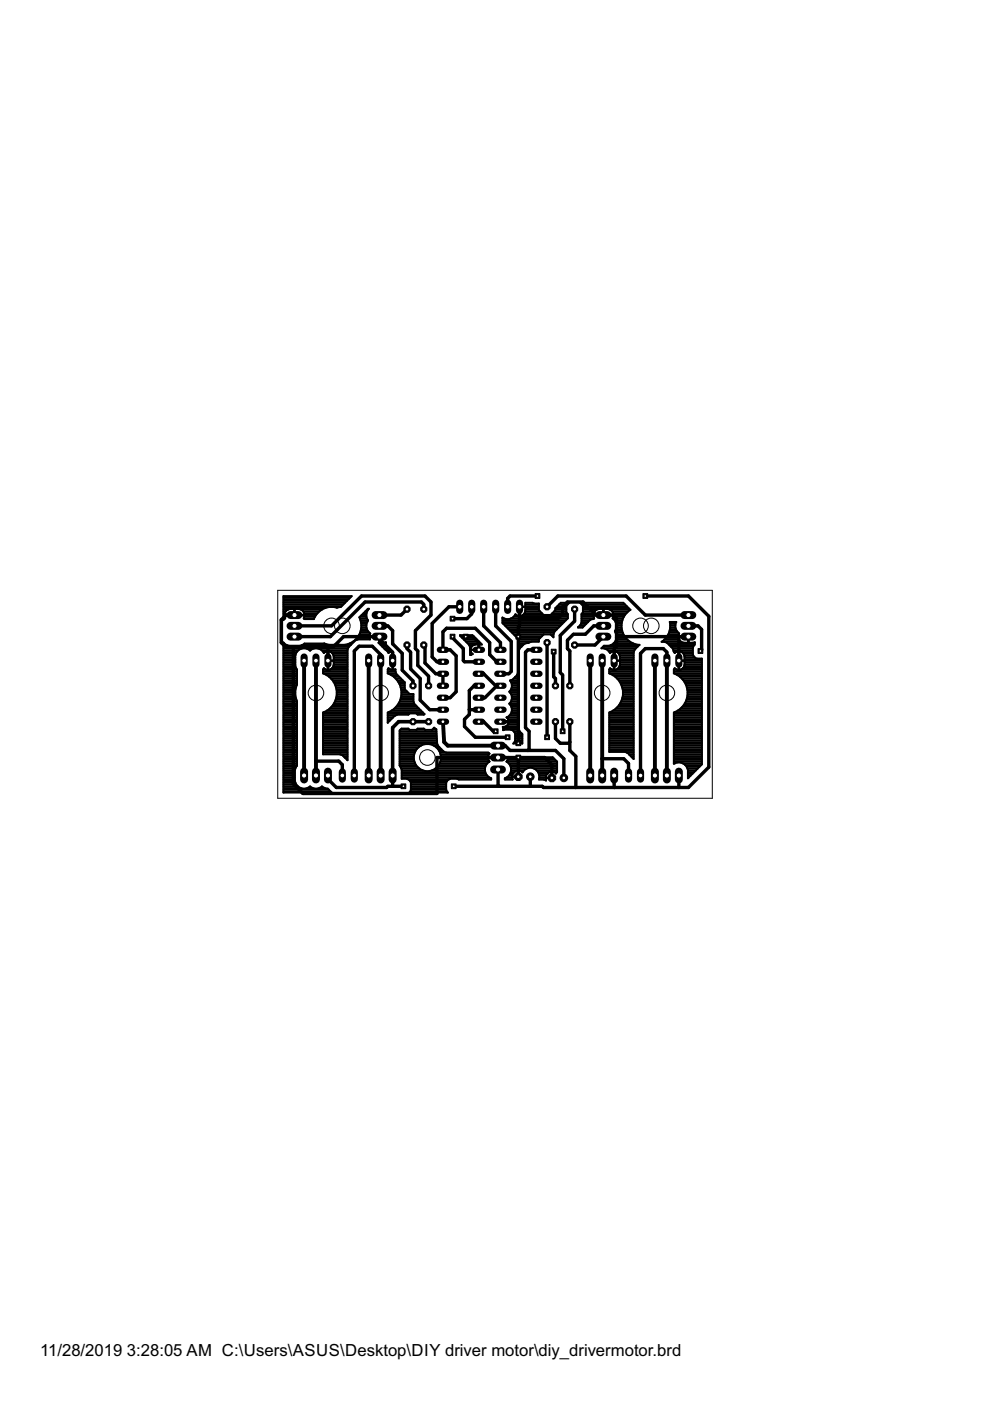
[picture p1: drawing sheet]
<svg xmlns="http://www.w3.org/2000/svg" width="210mm" height="297mm" viewBox="0 0 210 297" stroke-linecap="round" stroke-linejoin="round" font-family="sans-serif">
<defs><g id="words">
<g font-size="4">
<text x="8.5" y="287.5">11/28/2019</text>
<text x="26.9" y="287.5">3:28:05 AM C:\Users\ASUS\Desktop\DIY driver motor\diy_drivermotor.brd</text>
</g>
</g></defs>
<path d="M62.4 130.4h-1.7l-1.1 1v4.8M83.2 139v1.1M90.9 153h-6.4l-1.3 1.3v10.1" fill="none" stroke="#000" stroke-width=".76"/>
<g fill="none" stroke="#000" stroke-width=".72">
<path d="M59.6 136.2l1.1 1.1h9.8l2.3-2.3h7.7v.5l2.7 2.8v.7M62.2 137.3v28.9l2 2h28.4v-7.6h22.9l1.5 1.5v2.8M62.4 132.7h7.9l6.3-6.3h13.5l1.3 1.2v2.8l-3.3 3.3v3.8l.5 .5v3.1l2.3 2.3v2M69.5 137.3v2.8M80.5 132.7h1.7l1 1v2.8l2.1 2v3.6l2.3 2.3v1M86.3 129.2l-1.3 1.2h-4.5M86.3 136.8v.7l.8 .8v3.5l2 2.1v4.5l2 2.1h2.8M89.9 129.2v-1.1l-.6-.5h-11.9l-7.4 7.4h-7.6M89.9 136.8v.2l.2 .3v3.3l2.3 2.3h1.5v2.5M95.9 135v.2l2.3 2.3v2.6l.3 .2h3M97.5 128.7h-2.3l-3.6 3.5v7.1l1 1h1.3M98.7 135h1.6l1.2 1.2v1.6"/>
<path d="M100 128.7v1.5l-1 1h-3.1M102.6 128.7v4l3.5 3.5v1.6M105.1 128.7v4l3.3 3.3v6.3l-.5 .6h-1.8M110.2 128.7v4l-.3 .2v24.7M110.2 131.2h8.1l1-1v-1.5l1-1.1h3.3l2.8 2.8h3.6l.7 .8v5.8l-.5 .5v2.6M113.7 137.8h-1.8l-.5 .5v16l.8 .7v3.9l-.3 .2M114 126.4h-5.9l-.5 .5v1.8M116 128.7l2.3-2.3h14.5l4 4h9.2M116 136.2v20.1M117.4 138.2v5.3l.4 .4v1.5M121.8 129.2v2.5l-3 3v7.9l.5 .5v11.9M127.9 132.7h-2l-1.8 1.8h-2.5l-1.3 1.2v1.8l.5 .5v7.4"/>
<path d="M127.9 135l-1.7 1.8h-4.4M136.8 126.4h9.2l4.3 4.3v31.9l-4.3 4.4h-30.8l-.2-.3h-18.8M143.9 135v5.1M146 135h-15l-.3 .2M146 132.7h2l.8 .8v4.3l-.3 .2M80.7 140.1v-1.3l-1.8-1.8h-2.8l-1 1v26.4M99.5 150.5h2M101.5 153h1.1l2 2h.5M101.5 142.9h1.1l2.5 2.5h1M101.5 145.4h-1l-1 1v5.1l-1 1v1.5l2.3 2.3h6.8M105.3 145.4l-2.5 2.5h-1.3M105.6 158.1h1.5l1 1h9.7l1.7 1.8v4"/>
<path d="M106.1 140.3h-.8l-1.5-1.5v-2.6l-3-3h-6.1l-.8 .8v3.8h1.5l1.3 1.2v7.7l-1.3 1.2h-1.5M109.9 152.8l-.3 .2h-3.5M117.8 153v3.6l1 1h1.8l.2-.3M120.8 153v6.1l1.3 1.3v6.6M141.4 140.1v-1.8l-.8-.8h-3.8l-1 1v25.9M67 161.4h4.8l.8 .7v2.3M69.5 164.4v.8l1.8 1.8h10.7l.2-.3h3.3M83.2 164.4v2.3M105.6 163.2v3.3l.3 .2M109.9 160.6v4.1M112.4 164.7v2M127.7 160.9h4.5l1.1 1v2.5"/>
<path d="M130.2 164.4v2.6M143.9 164.4v2.6"/>
</g>
<g fill="none" stroke="#000" stroke-width=".42">
<path d="M60.1 127.8h13.1M60.1 130.4h2.3M60.1 139.8h2.5M60.1 139.4h2.5M60.1 139h2.5M60.1 138.6h2.6M60.1 138.3h2.8M60.1 137.9h3.2M60.1 137.5h3.8M60.1 137.1h13.9M60.1 136.8h.7M60.1 136.4h.2"/>
<path d="M60.1 131.1h.3M60.1 130.8h.2M60.1 130h.3M60.1 129.6h.5M60.1 129.3h.9M60.1 128.9h8.9M60.1 128.5h12.3M60.1 128.1h12.7M60.1 127.4h13.5M60.1 127h13.8M60.1 126.7h14.2M60.3 130.5l.2 .6-.4 .4v-5.1h14.5l-2.3 2.3-.9 .2a4 4 0 0 0-4.8 2.2"/>
<path d="M60.3 130.3a1.3 1.3 0 0 1 1.2-1.2h.9v1.4h-2.1M60.3 130.3h4.3M60.3 130.3h.1M60.3 130.5h.1M62.4 130h.1M62.4 129.6h.1M62.4 129.3h.1M62.5 130.4h4.5M62.9 138.3a1.87 1.87 0 0 1 2.8-.4 1.83 1.83 0 0 1 2.9 .4M62.9 138.3l-.3 .6v2.3l.4 .7v3.2a4.3 4.3 0 0 0 0 3.6M63.9 129.3h4.3M64 136.8h10.4"/>
<path d="M64.3 129.6h3.4M64.4 131.1h2.2M64.5 130h2.8M64.5 130.8h2.3M64.6 130.5l-.2 .6 .2 .2 2-.2M64.6 130.3h.1M64.6 130.5h.1M64.6 130.3a1.3 1.3 0 0 0-1.2-1.2h-.9v1.4h2.1M65 137.5h1.5M65.7 137.9h.1M67.5 137.5h6.3M68.2 137.9h5.5"/>
<path d="M68.6 138.3l.1 .2 .2-.2M68.6 138.3h.3M68.7 136.4h-4.1l-1 .5h-2.4l-.7-.3-.4-.4v31.8h10.2l-.8-.8h-.3l-.9-.5a1.81 1.81 0 0 1-2.6 0 1.95 1.95 0 0 1-3.2-1v-2.5l.5-.8v-13.7M68.7 136.4l.1 .1M68.9 138.3l.6-.2v1.9h1.3l-.1-1-.5-.7M69.5 139.8h.1M69.5 139.4h.1M69.5 139h.1M69.5 138.6h.1M69.5 138.3h.1M70.2 138.3h3.5M70.2 138.3l-.6-.2v3.9l.9-.4"/>
<path d="M70.6 138.6h3.1M70.7 139h3M70.8 139.8h2.9M70.8 139.4h2.9M74.2 136.4h.5M74.9 136h.2M75.3 135.6h.4M75.7 135.3h2.7M76 134.9h4.4v1.4h-.2l2.1 2M76.2 134.5h2.2M76.3 130.8h1.4M76.3 131.1a4 4 0 0 1-.7 4.3 4 4 0 0 1-4.2 1.1l-.6 .2h-1l-1.1-.3"/>
<path d="M76.3 131.1h1.5M76.3 134.1h2M76.4 131.5h1.6M76.5 133.8h1.5M76.5 131.9h1.4M76.6 133.4h1.2M76.6 133h1.1M76.6 132.6h1.1M76.6 132.3h1.1M76.7 130.4h1M77.1 130h.6M77.4 129.6h.5"/>
<path d="M77.7 130l.5-.9h-.2l-1.8 1.8 .1 .2M77.7 130v.8l.3 .8a1.88 1.88 0 0 0 0 2.2M77.8 129.3h.2M78 133.8l.5 .5-.2 .6M78.3 134.9h.1M80.3 136.4h1.5M80.4 136h.1M80.4 135.6h.1M80.4 135.3h.1M80.7 136.8h1.1M81.1 137.1h.8M81.5 137.5h.7"/>
<path d="M81.8 136.2l-1.3 .1v-1.2h-2.2l.2 .5h-2.6l-.6 .2-1.4 1.4-.2 .6v23.4l-1.1-1.1-.5-.2h-3.6v-8.8a4.4 4.4 0 0 0 2-6.9M81.8 136.2h.1M81.8 136.2v.6l.2 .5 .8 .9-.2 .1M81.9 137.9h.7M82.3 138.3l.1 .2 .2-.2M82.3 138.3h.3M82.4 137.7h.1M83.2 138.5l.1 1.5zM83.2 139.8h.1M83.2 139.4h.1M83.2 139h.1M83.2 138.6h.1"/>
<path d="M97.6 134.9h2.8M98 135.3h2.8M98.4 135.6h2.8M98.8 136h2.7M99.1 136.4h2.8M99.5 136.8h.9M99.6 137.1h.3M99.7 138.6h.4M99.7 138.3h.2M99.7 137.9h.1M99.7 137.5h.1M99.8 137.8h1.8"/>
<path d="M99.8 137.9l.3 .7M99.8 137.5l.2-.4 .4-.4h1.8l-2-2h-2.7l2 2 .2 .5v1.7l.4-.3M99.8 137.5v.4M101.5 136.7v1.1M101.5 137.5h.1M101.5 137.1h.1M101.5 136.8h.1M106.5 131.9h13.1M106.5 131.5h13.5M106.5 131.1h.5M106.7 132.3h12.5M107.1 132.6h11.7"/>
<path d="M107.4 133h11.1M107.8 133.4h10.3M108.2 133.8h9.5M108.3 131.1h12M108.6 134.1h8.9M108.9 130.8h11.5M108.9 134.5h8.4M109.2 130.4h.3M109.3 134.9h5.6M109.6 135.3h4.9M109.8 135.6h4.5M109.8 139.8h.2"/>
<path d="M109.8 139.4h.2M109.8 139h.2M109.8 138.6h.2M109.8 138.3h.2M109.8 137.9h.2M109.8 137.5h.4M109.8 137.1h.7M109.8 136.8h1.1M109.8 136.4h1.7M110.1 130.6l-.8-.4a1.84 1.84 0 0 1-2.8 .7v1.2l3.1 3.1 .2 .5v6.9a2.33 2.33 0 0 1-1.7 1.7 1.67 1.67 0 0 1-.1 2.4 1.66 1.66 0 0 1 0 2.5l.2 .3M110.1 130.6h.1M110.1 130.4h.1"/>
<path d="M110.1 130h.1M110.1 129.6h.1M110.1 129.3h.1M110.1 128.9h.1M110.9 130.4h9.5M111.2 130l.2-1.3h-1.3v1.9M111.2 130l-.4 .5-.6 .1v-2h1.2v-.8h1.5l.3 .2h1.1v1.4l1 1M111.2 130h3.7M111.4 129.6h3.1M111.4 129.3h2.9M111.4 128.9h2.9M111.4 128.5h2.9"/>
<path d="M111.4 128.1h2.9M112.7 136l-.6 .3a2.25 2.25 0 0 0-2.1 1.7v16.6l.2 .5M115.3 134.5l-1 1v.5h-4.5M116.7 130.4l1.1-1v-.5l1.1-1.1h1.8l-.6 .6v1.5l.3 .3v.9l-2.8 2.8-.3 .6v.6l-.6-.6M117.1 130h3.1M117.1 134.9h.2M117.5 129.6h2.6M117.8 129.3h2.3M117.8 128.9h2.3M118.2 128.5h1.9M118.5 128.1h1.9M122.6 133h.9"/>
<path d="M122.9 132.6h1M123.2 132.3h1.1M123.3 131.9h1.4M123.3 130.4h4.5M123.3 131.5h1.7M123.3 131.1h2.6M123.3 130.8h2.6M123.3 128.1h9.2M123.4 130h2.5M123.6 129.6h2.4M123.6 129.3h2.9M123.6 128.9h9.6"/>
<path d="M123.6 128.5h9.3M124.7 131.9l-1.2 1.1h-1l.6-.5 .2-.5v-1.8l.3-.3v-1.5l-.6-.6h9.2l1.5 1.5a4 4 0 0 0-1.8 4.4 4 4 0 0 0 3.7 3l-1 1-.3 .6M125.8 130.3a1.35 1.35 0 0 1 1.2-1.2h.8v1.4h-2M125.8 130.3h4.3M125.8 130.5l.2 .6-.9 .4-.4 .4M125.8 130.3h.1M125.8 130.5h.1M127.8 137.1h7.4M127.8 130h.2M127.8 129.6h.2M127.8 129.3h.2M128 130.4h4.5"/>
<path d="M128.2 137.5h6.6M128.9 137.9h5.6M129.2 138.3l.1 .2 .3-.2M129.2 138.3h.4M129.4 129.3h4.2M129.5 136.8h6M129.6 138.3l.6-.2v1.9h1.2l-.1-1.2-.4-.5M129.8 129.6h3.4M129.9 131.1h2.2M130 130h2.8M130 130.8h2.3M130.1 130.5l-.2 .6a2.12 2.12 0 0 1 .5 2.8 2.02 2.02 0 0 1-.1 2.3 2.02 2.02 0 0 1-2.2 .7l-.6 .6h.5l.7 .2 .5 .6"/>
<path d="M130.1 130.3a1.35 1.35 0 0 0-1.2-1.2h-.9v1.4h2.1M130.1 130.3h.1M130.1 130.5h.1M130.1 136.4h4.1M130.2 139.8h.1M130.2 139.4h.1M130.2 139h.1M130.2 138.6h.1M130.2 138.3h.1M130.3 131.5h1.7M130.4 136h3.1M130.4 133.8h1.5"/>
<path d="M130.5 131.9h1.4M130.5 134.1h1.5M130.6 133.4h1.2M130.6 135.6h2.5M130.7 134.5h1.5M130.7 132.3h1.1M130.7 134.9h1.7M130.7 135.3h2M130.7 133h1.1M130.7 132.6h1.1M130.9 138.3l-.6-.2v3.9l.8-.4M130.9 138.3h3.4"/>
<path d="M131.2 138.6h3.1M131.4 139h2.9M131.4 139.8h2.9M131.4 139.4h2.9M134.3 138.3v22.6l-1.2-1.3-.6-.2h-3.3v-8.3a4.4 4.4 0 0 0 2-6.9M140.4 136h3.9M140.8 135.6h3.2M141.2 135.3h2.6M141.5 134.9h4.4v1.4h-.9a1.26 1.26 0 0 1-1.2-1.2h2.2v1.2l1.3-.1M141.5 136.4h5.8M141.7 134.5h2.2M141.9 134.1h1.9"/>
<path d="M141.9 136.8h5.3M142 133.8h1.5M142 133.4h1.3M142.1 133h1.1M142.1 132.6h1.1M142.1 132.3h1.1M142.3 137.1h4.7M142.6 137.5h4.3M142.8 137.9h4.1M143 138.3v.2l.3-.2M143 138.3h.3M143.3 138.3l.6-.2v1.9h1.2v-1l-.5-.7"/>
<path d="M143.5 133.8l-.3-.7v-.8l.2-.4h-1.4a3.9 3.9 0 0 1-1.7 4.2h.6a3.1 3.1 0 0 1 2.1 2.2M143.5 133.8l.5 .5-.2 .6M143.8 134.9h.1M143.9 139.8h.1M143.9 139.4h.1M143.9 139h.1M143.9 138.6h.1M143.9 138.3h.1M144.6 138.3l-.6-.2v3.9h.2M144.6 138.3h2.3M144.9 138.6h2M145.1 139h1.9"/>
<path d="M145.1 139.8h3.7M145.1 139.4h2.2M145.9 136h.1M145.9 135.6h.1M145.9 135.3h.1M147.3 136.2v.5l-.4 .6v1.4l.2 .4 .7 .5h1v22.5l-2.9 2.9v-1.8a1.97 1.97 0 0 0-3-1.3v-10.8a4.4 4.4 0 0 0 2-6.9M147.3 136.2h.1M60.1 159.6h2.9M60.1 154.7h2.9M60.1 140.1h2.5M60.1 160h2.9M60.1 159.2h2.9"/>
<path d="M60.1 158.9h2.9M60.1 158.5h2.9M60.1 158.1h2.9M60.1 157.7h2.9M60.1 157.4h2.9M60.1 157h2.9M60.1 156.6h2.9M60.1 156.2h2.9M60.1 155.9h2.9M60.1 155.5h2.9M60.1 155.1h2.9M60.1 154.3h2.9"/>
<path d="M60.1 154h2.9M60.1 153.6h2.9M60.1 153.2h2.9M60.1 152.9h2.9M60.1 152.5h2.9M60.1 152.1h2.9M60.1 151.7h2.9M60.1 151.4h2.9M60.1 151h2.9M60.1 150.6h2.9M60.1 150.2h2.9M60.1 149.9h2.9"/>
<path d="M60.1 149.5h2.9M60.1 149.1h2.9M60.1 148.7h2.9M60.1 148.4h2.7M60.1 148h2.6M60.1 147.6h2.6M60.1 147.2h2.5M60.1 146.9h2.5M60.1 146.5h2.5M60.1 146.1h2.6M60.1 145.8h2.7M60.1 145.4h2.8"/>
<path d="M60.1 145h2.9M60.1 144.6h2.9M60.1 144.3h2.9M60.1 143.9h2.9M60.1 143.5h2.9M60.1 143.1h2.9M60.1 142.7h2.9M60.1 142.4h2.9M60.1 142h2.9M60.1 141.6h2.7M60.1 141.2h2.5M60.1 140.9h2.5"/>
<path d="M60.1 140.5h2.5M68.5 159.6h5.2M68.5 154.7h5.2M68.5 142.8l1.2 .6 .8 .8M68.5 159.2h5.2M68.5 158.9h5.2M68.5 158.5h5.2M68.5 158.1h5.2M68.5 157.7h5.2M68.5 157.4h5.2M68.5 157h5.2M68.5 156.6h5.2"/>
<path d="M68.5 156.2h5.2M68.5 155.9h5.2M68.5 155.5h5.2M68.5 155.1h5.2M68.5 154.3h5.2M68.5 154h5.2M68.5 153.6h5.2M68.5 153.2h5.2M68.5 152.9h5.2M68.5 152.5h5.2M68.5 152.1h5.2M68.5 151.7h5.2"/>
<path d="M68.5 151.4h5.2M68.5 142.7h5.2M68.5 142.4h5.2M68.5 142h.7M68.7 151h5M69.2 143.1h4.5M69.4 150.6h4.3M69.5 142h.1M69.5 141.6h.1M69.5 141.2h.1M69.5 140.9h.1M69.5 140.5h.1"/>
<path d="M69.8 143.5h3.9M69.9 142h3.8M69.9 150.2h3.8M70.2 143.9h3.5M70.3 149.9h3.4M70.5 141.6h3.2M70.5 144.3h3.2M70.6 149.5h3.1M70.7 141.2h3M70.7 144.6h3M70.8 140.1l-.1 1-.2 .5M70.8 140.9h2.9"/>
<path d="M70.8 140.5h2.9M70.8 149.1h2.9M71 145h2.7M71 148.7h2.7M71.1 145.4h2.6M71.2 148.4h2.5M71.2 145.8h2.5M71.3 148h2.4M71.3 146.1h2.4M71.4 147.6h2.3M71.4 147.2h2.3M71.4 146.9h2.3"/>
<path d="M71.4 146.5h2.3M72.2 160h1.5M73.7 140.1h-4.2v1.9l-.8-.3-.2 .2v.9M82.2 142.8l1.2 .6 .8 .8M82.2 153.2h.1M82.2 152.9h.4M82.2 152.5h.8M82.2 152.1h1.1M82.2 151.7h1.6M82.2 151.4h4.5M82.2 142.7h1.8M82.2 142.4h1.6"/>
<path d="M82.2 142h.7M82.4 151h7.2M82.9 143.1h1.4M83 142l-.6-.3-.2 .2v.9M83 142h.2l.1-1.9v1.9l.5-.1v.5M83.1 150.6h6.1M83.2 142h.1M83.2 141.6h.1M83.2 141.2h.1M83.2 140.9h.1M83.2 140.5h.1M83.5 143.5h1.1"/>
<path d="M83.6 142h.2M83.6 150.2h5.2M83.8 142.4l.3 .5 1.7 1.8v1.4M83.9 143.9h1.1M84 149.9h4.5M84.2 144.2a4.4 4.4 0 0 1-2 6.9v2.1M84.2 144.3h1.2M84.3 149.5h3.8M84.5 144.6h1.3M84.5 149.1h3.3M84.7 145h1.1M84.7 159.6h3.2"/>
<path d="M84.7 160h3.1M84.7 159.2h3.4M84.7 158.9h3.6M84.7 158.5h4M84.7 158.1h4.6M84.7 157.7h8M84.7 157.4h8M84.7 157h7.9M84.7 156.6h7.9M84.7 156.2h7.9M84.7 155.9h7.9M84.7 155.5h7.9"/>
<path d="M84.7 155.1h7.8M84.7 148.7h3M84.8 145.4h1M84.9 154.7h7.6M84.9 148.4h2.8M84.9 145.8h.9M85 148h2.7M85 146.1h.8M85.1 147.6h2.6M85.1 147.2h2.6M85.1 146.9h1.5M85.1 146.5h1.1"/>
<path d="M85.8 146.1l1 1.1h.9v1.5M86.8 154.7l-.2-.2h-1.5l-.4 .4v7.4l.5 .9v1.9h1.1l.7 .5 .1 .4v1.4M87.7 148.7l.2 .6 2.1 2.1-.1 .1h-1.3l-.3-.2h-1.5l-.2 .2h-2.4l-.5 .3-1.5 1.4M88.3 154.7l.3-.2h1.3l.2 .2M88.3 158.9a2.9 2.9 0 0 0 .3 3.9 2.9 2.9 0 0 0 4 0 2.9 2.9 0 0 0 .3-3.9M88.3 158.9a2.91 2.91 0 0 1 4.6 0M88.4 151.4h1.6M91.6 154.7l.5-.4 .4 .3 .2 2.8M92 158.1h.9M92 154.3h.1M92.5 158.5h.7M92.7 157.4v.3"/>
<path d="M92.7 157.7h.1M92.7 157.7l.2 .5M92.9 158.9h.7M92.9 158.2h.1M92.9 158.2l1.2 1.2 .5 .2M93.1 159.2h.8M93.3 159.6h10.2l.3 .2-.3 .5M93.4 160h10.2M106.1 153h1.8M106.1 153h.1M106.7 154.7h3.3M106.7 154.3h3.3"/>
<path d="M107.3 154h2.7M107.3 154l-.7 .1 .1 .7 .2-.1M107.4 152.1h2.6M107.7 153.6h2.3M107.7 153.6l-.4 .4M107.7 152.5h2.3M107.9 153.2h2.1M107.9 152.9h2.1M108 151.7h2M108.1 149.1h1.9M108.1 146.5h1.9M108.2 146.9h1.8"/>
<path d="M108.2 149.5a1.73 1.73 0 0 1-.8 2.6 1.06 1.06 0 0 1 .3 1.5M108.2 149.5h1.8M108.3 151.4h1.7M108.3 144.3h1.7M108.3 148.7h1.7M108.3 144.6h1.7M108.4 154.7l.7 .5 .1 .4v1.4l-.4 .6h1.9v-2l-.5-.5M108.4 146.1h1.6M108.4 147.2h1.6M108.4 149.9h1.6M108.4 151h1.6M108.5 148.4h1.5"/>
<path d="M108.5 145.8h1.5M108.5 145h1.5M108.5 150.6h1.5M108.5 150.2h1.5M108.5 148h1.5M108.5 147.6h1.5M108.5 145.4h1.5M108.9 143.9h1.1M109 155.1h1.2M109.1 157.4h1.6M109.2 155.5h1.4M109.2 157h1.5"/>
<path d="M109.2 156.6h1.5M109.2 156.2h1.5M109.2 155.9h1.5M109.3 143.5h.7M109.6 143.1h.4M109.8 142.7h.2M109.8 140.1h.2M109.8 142.4h.2M109.8 142h.2M109.8 141.6h.2M109.8 141.2h.2M109.8 140.9h.2"/>
<path d="M109.8 140.5h.2M129.2 154.7h5.1M129.2 142.8l1.2 .6 .8 .8M129.2 159.2h5.1M129.2 158.9h5.1M129.2 158.5h5.1M129.2 158.1h5.1M129.2 157.7h5.1M129.2 157.4h5.1M129.2 157h5.1M129.2 156.6h5.1M129.2 156.2h5.1"/>
<path d="M129.2 155.9h5.1M129.2 155.5h5.1M129.2 155.1h5.1M129.2 154.3h5.1M129.2 154h5.1M129.2 153.6h5.1M129.2 153.2h5.1M129.2 152.9h5.1M129.2 152.5h5.1M129.2 152.1h5.1M129.2 151.7h5.1M129.2 151.4h5.1"/>
<path d="M129.2 142.7h5.1M129.2 142.4h5.1M129.2 142h.7M129.4 151h4.9M129.9 143.1h4.4M129.9 142l-.6-.3-.1 .2v.9M130.1 150.6h4.2M130.2 142h.1M130.2 141.6h.1M130.2 141.2h.1M130.2 140.9h.1M130.2 140.5h.1"/>
<path d="M130.5 143.5h3.8M130.5 142h3.8M130.6 150.2h3.7M130.9 143.9h3.4M130.9 149.9h3.4M131.1 141.6h3.2M131.2 144.3h3.1M131.3 149.5h3M131.4 141.2h2.9M131.4 144.6h2.9M131.4 140.1v.8l-.3 .7M131.4 140.9h2.9"/>
<path d="M131.4 140.5h2.9M131.5 149.1h2.8M131.6 145h2.7M131.7 148.7h2.6M131.8 145.4h2.5M131.8 148.4h2.5M131.9 145.8h2.4M131.9 148h2.4M132 146.1h2.3M132 147.6h2.3M132.1 147.2h2.2M132.1 146.9h2.2"/>
<path d="M132.1 146.5h2.2M132.9 159.6h1.4M133.4 160h.9M134.3 140.1h-4.1v1.9h-.3M142.9 159.6h5.9M142.9 154.7h5.9M142.9 142.8l1.2 .6 .8 .8M142.9 160h5.9M142.9 159.2h5.9M142.9 158.9h5.9M142.9 158.5h5.9M142.9 158.1h5.9"/>
<path d="M142.9 157.7h5.9M142.9 157.4h5.9M142.9 157h5.9M142.9 156.6h5.9M142.9 156.2h5.9M142.9 155.9h5.9M142.9 155.5h5.9M142.9 155.1h5.9M142.9 154.3h5.9M142.9 154h5.9M142.9 153.6h5.9M142.9 153.2h5.9"/>
<path d="M142.9 152.9h5.9M142.9 152.5h5.9M142.9 152.1h5.9M142.9 151.7h5.9M142.9 151.4h5.9M142.9 142.7h5.9M142.9 142.4h5.9M142.9 142h.7M143.1 151h5.7M143.6 143.1h5.2M143.8 150.6h5M143.9 142h.1"/>
<path d="M143.9 141.6h.1M143.9 141.2h.1M143.9 140.9h.1M143.9 140.5h.1M144.2 143.5h4.6M144.3 142h4.5M144.3 150.2h4.5M144.5 143.9h4.3M144.7 149.9h4.1M144.8 141.6h4M144.9 141.6l-.7 .4M144.9 144.3h3.9"/>
<path d="M145 149.5h3.8M145.1 141.2h3.7M145.1 140.1v1l-.2 .5M145.1 144.6h3.7M145.1 140.9h3.7M145.1 140.5h3.7M145.2 149.1h3.6M145.4 145h3.4M145.4 148.7h3.4M145.5 145.4h3.3M145.5 148.4h3.3M145.6 145.8h3.2"/>
<path d="M145.6 148h3.2M145.7 146.1h3.1M145.8 147.6h3M145.8 147.2h3M145.8 146.9h3M145.8 146.5h3M148.8 140.1h-4.9v1.9l-.9-.3-.1 .2v.9M60.1 160.7h2.9M60.1 163.7h2.4M60.1 167.8h10M60.1 167.4h9.7M60.1 167.1h3.7"/>
<path d="M60.1 166.7h3.1M60.1 166.3h2.7M60.1 166h2.6M60.1 165.6h2.4M60.1 165.2h2.4M60.1 164.8h2.4M60.1 164.5h2.4M60.1 164.1h2.4M60.1 163.3h2.4M60.1 163h2.5M60.1 162.6h2.7M60.1 162.2h2.9"/>
<path d="M60.1 161.8h2.9M60.1 161.5h2.9M60.1 161.1h2.9M60.1 160.3h2.9M65.1 167.1h1.2M67.7 167.1h1.2M72.8 160.3h.9M73.2 160.7h.5M73.6 161.1h.1M84.7 160.7h3M84.7 162.2h3.5M84.7 161.8h3.3"/>
<path d="M84.7 161.5h3.2M84.7 161.1h3.1M84.7 160.3h3M84.9 162.6h3.6M85.1 163h3.8M85.2 163.7h17.7M85.2 164.8h18.6M85.2 164.5h18.1M85.2 164.1h17.8M85.2 163.3h4.5M86.5 165.2h8.7M87 165.6h7.8"/>
<path d="M87 167.8l-.2 .2h8.2l-.2-.2M87 167.8h7.8M87.1 167.4l-.1 .4M87.1 167.4h7.5M87.1 167.1h7.5M87.1 166.7h7.5M87.1 166.3h7.5M87.1 166h7.5M91.6 163.3h11.2M92.3 163h10.5M92.7 162.6h10.2M93 162.2h10.1"/>
<path d="M93.2 161.8h10.1M93.4 161.5h10.4M93.5 161.1h10M93.5 160.3h10M94.6 167.4l.2 .4M94.8 165.6l-.2 .4v1.4M97.1 165.2h7M103.5 160.5h.1M103.5 160.7h.1M103.5 160.5h2v.2h-12M103.5 160.7l.3 .8M103.5 160.3v.2"/>
<path d="M103.8 161.5h.1M103.8 161.5a1.92 1.92 0 0 0-1 1.9 1.92 1.92 0 0 0 1.3 1.6v.3h-6.8l-.4-.2h-1.4l-.7 .5M107 165.2h1.6M107.4 161.5a1.92 1.92 0 0 1 1 1.9 1.92 1.92 0 0 1-1.4 1.6v.3l1.6-.1M107.4 164.8h1.2M107.4 161.5h10.7M107.6 161.1h10.1M107.7 160.7l-.3 .8M107.7 160.7h.1M107.8 161.8h10.3M107.9 164.5h.7M108.1 162.2h10"/>
<path d="M108.1 164.1h.6M108.3 163.7h.8M108.3 162.6h9.8M108.4 163.3h2.7M108.4 163h3.3M108.6 165.2v-1l.8-.8h1l.4 .4a1.91 1.91 0 0 1 2.4-.9 1.91 1.91 0 0 1 1.1 2.4h1l.5 .2M108.6 164.7h1.3M109.9 163.7h.1M109.9 163.4v1.3M109.9 164.5h.1M109.9 164.1h.1M110.7 163.7h.1"/>
<path d="M113.2 163h4.9M113.8 163.3h4.3M114.1 163.7h4M114.2 164.1h1.9M114.3 165.2h1.5M114.3 164.8h1.5M114.3 164.5h1.5M115.8 164.9h1.2M115.8 165.5h.1M116.5 163.7l-.7 .7v1.1M117 163.7v1.3M117 164.8h.1"/>
<path d="M117 164.5h.1M117 164.1h.1M117.3 160.7h-11.6v-.2h11.5l.9 1M117.5 163.7l.4 .3 .2-.3M118.1 161.5v2.2M133.8 160.3h.5M134.1 160.7h.2M142.9 160.7h5.9M142.9 161.8h.2M142.9 161.5h5.9M142.9 161.1h5.9M142.9 160.3h5.9"/>
<path d="M144.7 161.8h4.1M145.3 162.2h3.4M145.6 162.6h2.7M145.8 163h2.1M145.9 163.7h1.3M145.9 164.8h.1M145.9 164.5h.5M145.9 164.1h.9M145.9 163.3h1.6"/>
</g>
<path d="M64.5 140.1v24.3M67 140.1v24.3M78.2 140.1v24.3M80.7 140.1v24.3M93.9 153l.3 4.3 .7 .8h10.7M125.1 140.1v24.3M127.7 140.1v24.3M138.9 140.1v24.3M141.4 140.1v24.3" fill="none" stroke="#000" stroke-width=".83"/>
<circle cx="109.9" cy="164.7" r=".87" fill="#000" stroke="#000" stroke-width=".21"/>
<circle cx="109.9" cy="164.7" r=".4" fill="#fff" stroke="#000" stroke-width=".21"/>
<circle cx="112.4" cy="164.7" r=".8" fill="#000" stroke="#000" stroke-width=".21"/>
<circle cx="112.4" cy="164.7" r=".4" fill="#fff" stroke="#000" stroke-width=".21"/>
<path d="M64.5 163.6v1.7" fill="none" stroke="#000" stroke-width="1.7"/>
<circle cx="64.5" cy="164.4" r=".55" fill="#fff" stroke="#000" stroke-width=".21"/>
<path d="M67 163.6v1.7" fill="none" stroke="#000" stroke-width="1.7"/>
<circle cx="67" cy="164.4" r=".55" fill="#fff" stroke="#000" stroke-width=".21"/>
<path d="M69.5 163.6v1.7" fill="none" stroke="#000" stroke-width="1.7"/>
<circle cx="69.5" cy="164.4" r=".55" fill="#fff" stroke="#000" stroke-width=".21"/>
<circle cx="87.6" cy="145.4" r=".71" fill="#000" stroke="#000" stroke-width=".21"/>
<circle cx="87.6" cy="145.4" r=".4" fill="#fff" stroke="#000" stroke-width=".21"/>
<circle cx="87.6" cy="153" r=".71" fill="#000" stroke="#000" stroke-width=".21"/>
<circle cx="87.6" cy="153" r=".4" fill="#fff" stroke="#000" stroke-width=".21"/>
<path d="M79.6 135h1.7" fill="none" stroke="#000" stroke-width="1.7"/>
<circle cx="80.5" cy="135" r=".55" fill="#fff" stroke="#000" stroke-width=".21"/>
<path d="M79.6 132.7h1.7" fill="none" stroke="#000" stroke-width="1.7"/>
<circle cx="80.5" cy="132.7" r=".55" fill="#fff" stroke="#000" stroke-width=".21"/>
<path d="M79.6 130.4h1.7" fill="none" stroke="#000" stroke-width="1.7"/>
<circle cx="80.5" cy="130.4" r=".55" fill="#fff" stroke="#000" stroke-width=".21"/>
<path d="M100.9 153h1.3" fill="none" stroke="#000" stroke-width="1.3"/>
<circle cx="101.5" cy="153" r=".4" fill="#fff" stroke="#000" stroke-width=".21"/>
<path d="M100.9 150.5h1.3" fill="none" stroke="#000" stroke-width="1.3"/>
<circle cx="101.5" cy="150.5" r=".4" fill="#fff" stroke="#000" stroke-width=".21"/>
<path d="M100.9 137.8h1.3" fill="none" stroke="#000" stroke-width="1.3"/>
<circle cx="101.5" cy="137.8" r=".4" fill="#fff" stroke="#000" stroke-width=".21"/>
<path d="M93.3 137.8h1.3" fill="none" stroke="#000" stroke-width="1.3"/>
<circle cx="93.9" cy="137.8" r=".4" fill="#fff" stroke="#000" stroke-width=".21"/>
<path d="M100.9 147.9h1.3" fill="none" stroke="#000" stroke-width="1.3"/>
<circle cx="101.5" cy="147.9" r=".4" fill="#fff" stroke="#000" stroke-width=".21"/>
<path d="M100.9 145.4h1.3" fill="none" stroke="#000" stroke-width="1.3"/>
<circle cx="101.5" cy="145.4" r=".4" fill="#fff" stroke="#000" stroke-width=".21"/>
<path d="M100.9 140.3h1.3" fill="none" stroke="#000" stroke-width="1.3"/>
<circle cx="101.5" cy="140.3" r=".4" fill="#fff" stroke="#000" stroke-width=".21"/>
<path d="M100.9 142.9h1.3" fill="none" stroke="#000" stroke-width="1.3"/>
<circle cx="101.5" cy="142.9" r=".4" fill="#fff" stroke="#000" stroke-width=".21"/>
<path d="M93.3 140.3h1.3" fill="none" stroke="#000" stroke-width="1.3"/>
<circle cx="93.9" cy="140.3" r=".4" fill="#fff" stroke="#000" stroke-width=".21"/>
<path d="M93.3 142.9h1.3" fill="none" stroke="#000" stroke-width="1.3"/>
<circle cx="93.9" cy="142.9" r=".4" fill="#fff" stroke="#000" stroke-width=".21"/>
<path d="M93.3 145.4h1.3" fill="none" stroke="#000" stroke-width="1.3"/>
<circle cx="93.9" cy="145.4" r=".4" fill="#fff" stroke="#000" stroke-width=".21"/>
<path d="M93.3 147.9h1.3" fill="none" stroke="#000" stroke-width="1.3"/>
<circle cx="93.9" cy="147.9" r=".4" fill="#fff" stroke="#000" stroke-width=".21"/>
<path d="M93.3 150.5h1.3" fill="none" stroke="#000" stroke-width="1.3"/>
<circle cx="93.9" cy="150.5" r=".4" fill="#fff" stroke="#000" stroke-width=".21"/>
<path d="M93.3 153h1.3" fill="none" stroke="#000" stroke-width="1.3"/>
<circle cx="93.9" cy="153" r=".4" fill="#fff" stroke="#000" stroke-width=".21"/>
<path d="M105.4 137.8h1.4" fill="none" stroke="#000" stroke-width="1.3"/>
<circle cx="106.1" cy="137.8" r=".4" fill="#fff" stroke="#000" stroke-width=".21"/>
<path d="M105.4 140.3h1.4" fill="none" stroke="#000" stroke-width="1.3"/>
<circle cx="106.1" cy="140.3" r=".4" fill="#fff" stroke="#000" stroke-width=".21"/>
<path d="M105.4 153h1.4" fill="none" stroke="#000" stroke-width="1.3"/>
<circle cx="106.1" cy="153" r=".4" fill="#fff" stroke="#000" stroke-width=".21"/>
<path d="M113.1 153h1.3" fill="none" stroke="#000" stroke-width="1.3"/>
<circle cx="113.7" cy="153" r=".4" fill="#fff" stroke="#000" stroke-width=".21"/>
<path d="M105.4 142.9h1.4" fill="none" stroke="#000" stroke-width="1.3"/>
<circle cx="106.1" cy="142.9" r=".4" fill="#fff" stroke="#000" stroke-width=".21"/>
<path d="M105.4 145.4h1.4" fill="none" stroke="#000" stroke-width="1.3"/>
<circle cx="106.1" cy="145.4" r=".4" fill="#fff" stroke="#000" stroke-width=".21"/>
<path d="M105.4 150.5h1.4" fill="none" stroke="#000" stroke-width="1.3"/>
<circle cx="106.1" cy="150.5" r=".4" fill="#fff" stroke="#000" stroke-width=".21"/>
<path d="M105.4 147.9h1.4" fill="none" stroke="#000" stroke-width="1.3"/>
<circle cx="106.1" cy="147.9" r=".4" fill="#fff" stroke="#000" stroke-width=".21"/>
<path d="M113.1 150.5h1.3" fill="none" stroke="#000" stroke-width="1.3"/>
<circle cx="113.7" cy="150.5" r=".4" fill="#fff" stroke="#000" stroke-width=".21"/>
<path d="M113.1 147.9h1.3" fill="none" stroke="#000" stroke-width="1.3"/>
<circle cx="113.7" cy="147.9" r=".4" fill="#fff" stroke="#000" stroke-width=".21"/>
<path d="M113.1 145.4h1.3" fill="none" stroke="#000" stroke-width="1.3"/>
<circle cx="113.7" cy="145.4" r=".4" fill="#fff" stroke="#000" stroke-width=".21"/>
<path d="M113.1 142.9h1.3" fill="none" stroke="#000" stroke-width="1.3"/>
<circle cx="113.7" cy="142.9" r=".4" fill="#fff" stroke="#000" stroke-width=".21"/>
<path d="M113.1 140.3h1.3" fill="none" stroke="#000" stroke-width="1.3"/>
<circle cx="113.7" cy="140.3" r=".4" fill="#fff" stroke="#000" stroke-width=".21"/>
<path d="M113.1 137.8h1.3" fill="none" stroke="#000" stroke-width="1.3"/>
<circle cx="113.7" cy="137.8" r=".4" fill="#fff" stroke="#000" stroke-width=".21"/>
<path d="M78.2 163.6v1.7" fill="none" stroke="#000" stroke-width="1.7"/>
<circle cx="78.2" cy="164.4" r=".55" fill="#fff" stroke="#000" stroke-width=".21"/>
<path d="M80.7 163.6v1.7" fill="none" stroke="#000" stroke-width="1.7"/>
<circle cx="80.7" cy="164.4" r=".55" fill="#fff" stroke="#000" stroke-width=".21"/>
<path d="M83.2 163.6v1.7" fill="none" stroke="#000" stroke-width="1.7"/>
<circle cx="83.2" cy="164.4" r=".55" fill="#fff" stroke="#000" stroke-width=".21"/>
<path d="M61.6 130.4h1.7" fill="none" stroke="#000" stroke-width="1.7"/>
<circle cx="62.4" cy="130.4" r=".55" fill="#fff" stroke="#000" stroke-width=".21"/>
<path d="M61.6 132.7h1.7" fill="none" stroke="#000" stroke-width="1.7"/>
<circle cx="62.4" cy="132.7" r=".55" fill="#fff" stroke="#000" stroke-width=".21"/>
<path d="M61.6 135h1.7" fill="none" stroke="#000" stroke-width="1.7"/>
<circle cx="62.4" cy="135" r=".55" fill="#fff" stroke="#000" stroke-width=".21"/>
<circle cx="86.3" cy="136.8" r=".71" fill="#000" stroke="#000" stroke-width=".21"/>
<circle cx="86.3" cy="136.8" r=".4" fill="#fff" stroke="#000" stroke-width=".21"/>
<circle cx="86.3" cy="129.2" r=".71" fill="#000" stroke="#000" stroke-width=".21"/>
<circle cx="86.3" cy="129.2" r=".4" fill="#fff" stroke="#000" stroke-width=".21"/>
<circle cx="90.9" cy="145.4" r=".71" fill="#000" stroke="#000" stroke-width=".21"/>
<circle cx="90.9" cy="145.4" r=".4" fill="#fff" stroke="#000" stroke-width=".21"/>
<circle cx="90.9" cy="153" r=".71" fill="#000" stroke="#000" stroke-width=".21"/>
<circle cx="90.9" cy="153" r=".4" fill="#fff" stroke="#000" stroke-width=".21"/>
<circle cx="89.9" cy="129.2" r=".71" fill="#000" stroke="#000" stroke-width=".21"/>
<circle cx="89.9" cy="129.2" r=".4" fill="#fff" stroke="#000" stroke-width=".21"/>
<circle cx="89.9" cy="136.8" r=".71" fill="#000" stroke="#000" stroke-width=".21"/>
<circle cx="89.9" cy="136.8" r=".4" fill="#fff" stroke="#000" stroke-width=".21"/>
<path d="M72.6 163.7v1.5" fill="none" stroke="#000" stroke-width="1.5"/>
<circle cx="72.6" cy="164.4" r=".51" fill="#fff" stroke="#000" stroke-width=".21"/>
<path d="M75.1 163.7v1.5" fill="none" stroke="#000" stroke-width="1.5"/>
<circle cx="75.1" cy="164.4" r=".51" fill="#fff" stroke="#000" stroke-width=".21"/>
<path d="M125.1 163.6v1.7" fill="none" stroke="#000" stroke-width="1.7"/>
<circle cx="125.1" cy="164.4" r=".55" fill="#fff" stroke="#000" stroke-width=".21"/>
<path d="M127.7 163.6v1.7" fill="none" stroke="#000" stroke-width="1.7"/>
<circle cx="127.7" cy="164.4" r=".55" fill="#fff" stroke="#000" stroke-width=".21"/>
<path d="M130.2 163.6v1.7" fill="none" stroke="#000" stroke-width="1.7"/>
<circle cx="130.2" cy="164.4" r=".55" fill="#fff" stroke="#000" stroke-width=".21"/>
<path d="M127.1 130.4h1.7" fill="none" stroke="#000" stroke-width="1.7"/>
<circle cx="127.9" cy="130.4" r=".55" fill="#fff" stroke="#000" stroke-width=".21"/>
<path d="M127.1 132.7h1.7" fill="none" stroke="#000" stroke-width="1.7"/>
<circle cx="127.9" cy="132.7" r=".55" fill="#fff" stroke="#000" stroke-width=".21"/>
<path d="M127.1 135h1.7" fill="none" stroke="#000" stroke-width="1.7"/>
<circle cx="127.9" cy="135" r=".55" fill="#fff" stroke="#000" stroke-width=".21"/>
<circle cx="120.8" cy="145.4" r=".71" fill="#000" stroke="#000" stroke-width=".21"/>
<circle cx="120.8" cy="145.4" r=".4" fill="#fff" stroke="#000" stroke-width=".21"/>
<circle cx="120.8" cy="153" r=".71" fill="#000" stroke="#000" stroke-width=".21"/>
<circle cx="120.8" cy="153" r=".4" fill="#fff" stroke="#000" stroke-width=".21"/>
<path d="M138.9 163.6v1.7" fill="none" stroke="#000" stroke-width="1.7"/>
<circle cx="138.9" cy="164.4" r=".55" fill="#fff" stroke="#000" stroke-width=".21"/>
<path d="M141.4 163.6v1.7" fill="none" stroke="#000" stroke-width="1.7"/>
<circle cx="141.4" cy="164.4" r=".55" fill="#fff" stroke="#000" stroke-width=".21"/>
<path d="M143.9 163.6v1.7" fill="none" stroke="#000" stroke-width="1.7"/>
<circle cx="143.9" cy="164.4" r=".55" fill="#fff" stroke="#000" stroke-width=".21"/>
<path d="M145.1 135h1.7" fill="none" stroke="#000" stroke-width="1.7"/>
<circle cx="146" cy="135" r=".55" fill="#fff" stroke="#000" stroke-width=".21"/>
<path d="M145.1 132.7h1.7" fill="none" stroke="#000" stroke-width="1.7"/>
<circle cx="146" cy="132.7" r=".55" fill="#fff" stroke="#000" stroke-width=".21"/>
<path d="M145.1 130.4h1.7" fill="none" stroke="#000" stroke-width="1.7"/>
<circle cx="146" cy="130.4" r=".55" fill="#fff" stroke="#000" stroke-width=".21"/>
<circle cx="121.8" cy="129.2" r=".71" fill="#000" stroke="#000" stroke-width=".21"/>
<circle cx="121.8" cy="129.2" r=".4" fill="#fff" stroke="#000" stroke-width=".21"/>
<circle cx="121.8" cy="136.8" r=".71" fill="#000" stroke="#000" stroke-width=".21"/>
<circle cx="121.8" cy="136.8" r=".4" fill="#fff" stroke="#000" stroke-width=".21"/>
<circle cx="117.8" cy="145.4" r=".71" fill="#000" stroke="#000" stroke-width=".21"/>
<circle cx="117.8" cy="145.4" r=".4" fill="#fff" stroke="#000" stroke-width=".21"/>
<circle cx="117.8" cy="153" r=".71" fill="#000" stroke="#000" stroke-width=".21"/>
<circle cx="117.8" cy="153" r=".4" fill="#fff" stroke="#000" stroke-width=".21"/>
<circle cx="116" cy="128.7" r=".71" fill="#000" stroke="#000" stroke-width=".21"/>
<circle cx="116" cy="128.7" r=".4" fill="#fff" stroke="#000" stroke-width=".21"/>
<circle cx="116" cy="136.2" r=".71" fill="#000" stroke="#000" stroke-width=".21"/>
<circle cx="116" cy="136.2" r=".4" fill="#fff" stroke="#000" stroke-width=".21"/>
<path d="M133.3 163.7v1.5" fill="none" stroke="#000" stroke-width="1.5"/>
<circle cx="133.3" cy="164.4" r=".51" fill="#fff" stroke="#000" stroke-width=".21"/>
<path d="M135.8 163.7v1.5" fill="none" stroke="#000" stroke-width="1.5"/>
<circle cx="135.8" cy="164.4" r=".51" fill="#fff" stroke="#000" stroke-width=".21"/>
<path d="M104.8 163.2h1.6" fill="none" stroke="#000" stroke-width="1.7"/>
<circle cx="105.6" cy="163.2" r=".55" fill="#fff" stroke="#000" stroke-width=".21"/>
<path d="M104.8 160.6h1.6" fill="none" stroke="#000" stroke-width="1.7"/>
<circle cx="105.6" cy="160.6" r=".55" fill="#fff" stroke="#000" stroke-width=".21"/>
<path d="M104.8 158.1h1.6" fill="none" stroke="#000" stroke-width="1.7"/>
<circle cx="105.6" cy="158.1" r=".55" fill="#fff" stroke="#000" stroke-width=".21"/>
<circle cx="117" cy="164.9" r=".87" fill="#000" stroke="#000" stroke-width=".21"/>
<circle cx="117" cy="164.9" r=".4" fill="#fff" stroke="#000" stroke-width=".21"/>
<circle cx="119.5" cy="164.9" r=".8" fill="#000" stroke="#000" stroke-width=".21"/>
<circle cx="119.5" cy="164.9" r=".4" fill="#fff" stroke="#000" stroke-width=".21"/>
<path d="M110.2 127.9v1.5" fill="none" stroke="#000" stroke-width="1.5"/>
<circle cx="110.2" cy="128.7" r=".51" fill="#fff" stroke="#000" stroke-width=".21"/>
<path d="M107.6 127.9v1.5" fill="none" stroke="#000" stroke-width="1.5"/>
<circle cx="107.6" cy="128.7" r=".51" fill="#fff" stroke="#000" stroke-width=".21"/>
<path d="M105.1 127.9v1.5" fill="none" stroke="#000" stroke-width="1.5"/>
<circle cx="105.1" cy="128.7" r=".51" fill="#fff" stroke="#000" stroke-width=".21"/>
<path d="M102.6 127.9v1.5" fill="none" stroke="#000" stroke-width="1.5"/>
<circle cx="102.6" cy="128.7" r=".51" fill="#fff" stroke="#000" stroke-width=".21"/>
<path d="M100 127.9v1.5" fill="none" stroke="#000" stroke-width="1.5"/>
<circle cx="100" cy="128.7" r=".51" fill="#fff" stroke="#000" stroke-width=".21"/>
<path d="M97.5 127.9v1.5" fill="none" stroke="#000" stroke-width="1.5"/>
<circle cx="97.5" cy="128.7" r=".51" fill="#fff" stroke="#000" stroke-width=".21"/>
<path d="M64.5 139.3v1.5" fill="none" stroke="#000" stroke-width="1.5"/>
<circle cx="64.5" cy="140.1" r=".51" fill="#fff" stroke="#000" stroke-width=".21"/>
<path d="M67 139.3v1.5" fill="none" stroke="#000" stroke-width="1.5"/>
<circle cx="67" cy="140.1" r=".51" fill="#fff" stroke="#000" stroke-width=".21"/>
<path d="M69.5 139.3v1.5" fill="none" stroke="#000" stroke-width="1.5"/>
<circle cx="69.5" cy="140.1" r=".51" fill="#fff" stroke="#000" stroke-width=".21"/>
<path d="M78.2 139.3v1.5" fill="none" stroke="#000" stroke-width="1.5"/>
<circle cx="78.2" cy="140.1" r=".51" fill="#fff" stroke="#000" stroke-width=".21"/>
<path d="M80.7 139.3v1.5" fill="none" stroke="#000" stroke-width="1.5"/>
<circle cx="80.7" cy="140.1" r=".51" fill="#fff" stroke="#000" stroke-width=".21"/>
<path d="M83.2 139.3v1.5" fill="none" stroke="#000" stroke-width="1.5"/>
<circle cx="83.2" cy="140.1" r=".51" fill="#fff" stroke="#000" stroke-width=".21"/>
<path d="M125.1 139.3v1.5" fill="none" stroke="#000" stroke-width="1.5"/>
<circle cx="125.1" cy="140.1" r=".51" fill="#fff" stroke="#000" stroke-width=".21"/>
<path d="M127.7 139.3v1.5" fill="none" stroke="#000" stroke-width="1.5"/>
<circle cx="127.7" cy="140.1" r=".51" fill="#fff" stroke="#000" stroke-width=".21"/>
<path d="M130.2 139.3v1.5" fill="none" stroke="#000" stroke-width="1.5"/>
<circle cx="130.2" cy="140.1" r=".51" fill="#fff" stroke="#000" stroke-width=".21"/>
<path d="M138.9 139.3v1.5" fill="none" stroke="#000" stroke-width="1.5"/>
<circle cx="138.9" cy="140.1" r=".51" fill="#fff" stroke="#000" stroke-width=".21"/>
<path d="M141.4 139.3v1.5" fill="none" stroke="#000" stroke-width="1.5"/>
<circle cx="141.4" cy="140.1" r=".51" fill="#fff" stroke="#000" stroke-width=".21"/>
<path d="M143.9 139.3v1.5" fill="none" stroke="#000" stroke-width="1.5"/>
<circle cx="143.9" cy="140.1" r=".51" fill="#fff" stroke="#000" stroke-width=".21"/>
<path d="M98.2 134.5h1.1v1h-1.1z" fill="#000" stroke="#000" stroke-width=".21"/>
<circle cx="98.7" cy="135" r=".3" fill="#fff" stroke="#000" stroke-width=".21"/>
<path d="M109.4 134.5h1v1h-1z" fill="#000" stroke="#000" stroke-width=".21"/>
<circle cx="109.9" cy="135" r=".3" fill="#fff" stroke="#000" stroke-width=".21"/>
<path d="M109.4 157.1h1v1h-1z" fill="#000" stroke="#000" stroke-width=".21"/>
<circle cx="109.9" cy="157.6" r=".3" fill="#fff" stroke="#000" stroke-width=".21"/>
<path d="M109.4 160.1h1v1h-1z" fill="#000" stroke="#000" stroke-width=".21"/>
<circle cx="109.9" cy="160.6" r=".3" fill="#fff" stroke="#000" stroke-width=".21"/>
<path d="M95.7 166.2h1v1h-1z" fill="#000" stroke="#000" stroke-width=".21"/>
<circle cx="96.2" cy="166.7" r=".3" fill="#fff" stroke="#000" stroke-width=".21"/>
<path d="M85 166.2h1v1h-1z" fill="#000" stroke="#000" stroke-width=".21"/>
<circle cx="85.5" cy="166.7" r=".3" fill="#fff" stroke="#000" stroke-width=".21"/>
<path d="M136.3 125.9h1v1h-1z" fill="#000" stroke="#000" stroke-width=".21"/>
<circle cx="136.8" cy="126.4" r=".3" fill="#fff" stroke="#000" stroke-width=".21"/>
<path d="M113.5 125.9h1v1h-1z" fill="#000" stroke="#000" stroke-width=".21"/>
<circle cx="114" cy="126.4" r=".3" fill="#fff" stroke="#000" stroke-width=".21"/>
<path d="M95.4 134.5h1.1v1h-1.1z" fill="#000" stroke="#000" stroke-width=".21"/>
<circle cx="95.9" cy="135" r=".3" fill="#fff" stroke="#000" stroke-width=".21"/>
<path d="M95.4 130.7h1.1v1h-1.1z" fill="#000" stroke="#000" stroke-width=".21"/>
<circle cx="95.9" cy="131.2" r=".3" fill="#fff" stroke="#000" stroke-width=".21"/>
<path d="M116.9 137.6h1v1.1h-1z" fill="#000" stroke="#000" stroke-width=".21"/>
<circle cx="117.4" cy="138.2" r=".3" fill="#fff" stroke="#000" stroke-width=".21"/>
<path d="M148 137.5h1v1h-1z" fill="#000" stroke="#000" stroke-width=".21"/>
<circle cx="148.5" cy="138" r=".3" fill="#fff" stroke="#000" stroke-width=".21"/>
<path d="M107.1 155.8h1v1h-1z" fill="#000" stroke="#000" stroke-width=".21"/>
<circle cx="107.6" cy="156.3" r=".3" fill="#fff" stroke="#000" stroke-width=".21"/>
<path d="M115.5 155.8h1v1h-1z" fill="#000" stroke="#000" stroke-width=".21"/>
<circle cx="116" cy="156.3" r=".3" fill="#fff" stroke="#000" stroke-width=".21"/>
<path d="M104.6 154.5h1v1.1h-1z" fill="#000" stroke="#000" stroke-width=".21"/>
<circle cx="105.1" cy="155" r=".3" fill="#fff" stroke="#000" stroke-width=".21"/>
<path d="M118.8 154.5h1v1.1h-1z" fill="#000" stroke="#000" stroke-width=".21"/>
<circle cx="119.3" cy="155" r=".3" fill="#fff" stroke="#000" stroke-width=".21"/>
<g fill="none" stroke="#000" stroke-width=".21">
<path d="M58.9 125.2h92.1v44h-92.1z"/>
<circle cx="70.3" cy="132.7" r="1.65"/>
<circle cx="72.6" cy="132.7" r="1.65"/>
<circle cx="135.8" cy="132.7" r="1.65"/>
<circle cx="138.1" cy="132.7" r="1.65"/>
<circle cx="67" cy="146.9" r="1.65"/>
<circle cx="80.7" cy="146.9" r="1.65"/>
<circle cx="127.7" cy="146.9" r="1.65"/>
<circle cx="141.4" cy="146.9" r="1.65"/>
<circle cx="90.6" cy="160.6" r="1.65"/>
</g>
<use href="#words"/>
</svg>
